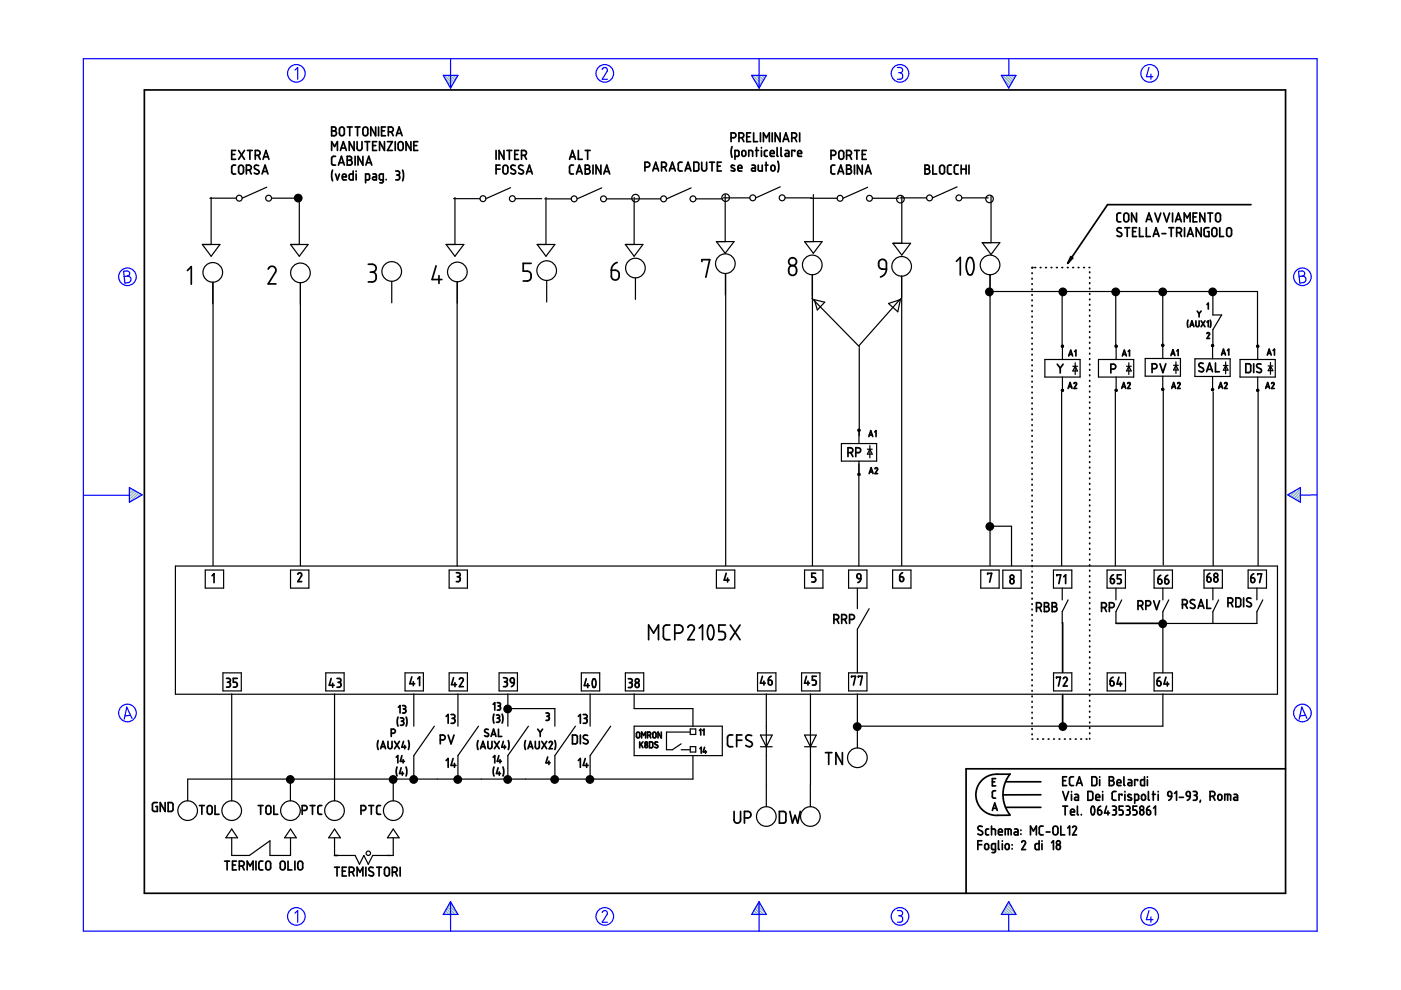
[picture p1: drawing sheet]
<svg xmlns="http://www.w3.org/2000/svg" width="297mm" height="210mm" viewBox="0 0 297 210" stroke-linecap="round" stroke-linejoin="round" font-family="sans-serif">
<g fill="none" stroke="#6c9" stroke-width=".25">
<path d="M94.2 16l1.8 1.8M94.5 16.8l1.3 1.4M94.8 16l1.5 1.4M95.3 18.3l.3 .3M95.5 16l1 1M96.1 16l.6 .6M96.7 16l.3 .2M159.6 16l1.8 1.8M159.9 16.8l1.3 1.4M160.3 16l1.4 1.4M160.7 18.3l.3 .3M160.9 16l1 1"/>
<path d="M161.5 16l.6 .6M162.1 16l.2 .2M212.6 16l1.8 1.8M212.8 16.8l1.3 1.4M213.2 16l1.4 1.4M213.7 18.3l.2 .3M213.8 16l1 1M214.4 16l.7 .6M215.1 16l.2 .2M27.5 103.4h-.1M27.9 103.6l-.5 .4M28.3 103.8l-.9 .9"/>
<path d="M28.7 104.1l-1.3 1.2M29 104.3l-1.6 1.6M29.4 104.5l-1.8 1.9M29.8 104.8l-.8 .8M273.4 104.7l-.3 .3M274.9 103.9l-1.4 1.3M275.7 103.6l-1.8 1.9M275.7 106.1l-.2 .3M275.7 105.5l-.6 .6M275.7 104.9l-1 1M275.7 104.2l-1.4 1.5M94 193.8v.1"/>
<path d="M94.2 193.5l.4 .4M94.4 193.1l.9 .8M94.7 192.7l1.2 1.2M94.9 192.3l1.6 1.6M95.1 191.9l1.9 1.9M95.4 191.5l.8 .8M159.4 193.8v.1M159.6 193.5l.4 .4M159.9 193.1l.8 .8M160.1 192.7l1.2 1.2M160.3 192.3l1.6 1.6M160.5 191.9l1.9 1.9"/>
<path d="M160.8 191.5l.8 .8M212.3 193.8v.1M212.6 193.5l.4 .4M212.8 193.1l.8 .8M213 192.7l1.2 1.2M213.2 192.3l1.6 1.6M213.5 191.9l1.8 1.9M213.7 191.5l.8 .8"/>
</g>
<g fill="none" stroke="#00f" stroke-width=".25">
<path d="M17.7 12.4h261.6v185h-261.6zM62.5 14.9l.6-.6v2.5M94 16h3.1l-1.6 2.7zM95.5 12.4v6.3M127.7 14.7l.5-.4 .5 .3v.5l-1 1.7h1.1M159.4 16h3.1l-1.6 2.7zM160.9 12.4v6.3M190.3 14.3h.7l.3 .3v.6l-.5 .2M190.5 15.4h.3M190.8 15.4l.5 .3v.7l-.3 .4h-.7M212.3 16h3.1l-1.5 2.7zM213.9 12.5v3.5"/>
<path d="M243.6 14.3l-.5 2h1.4M244 15.7v1.1M26.2 57.5l.9-.1 .3 .3 .1 .5-.5 .3 .5 .2 .3 .4-.1 .3-.3 .5-.9 .1zM27 58.5l-.7 .1M275.3 57.5l.9-.1 .3 .3 .1 .5-.5 .3 .5 .2 .3 .4-.1 .4-.2 .3-1 .2zM276.1 58.5l-.7 .1M17.8 105h9.6M27.4 103.4l2.7 1.5-2.7 1.6zM273 104.9l2.7-1.5v3.1zM279.3 104.9l-3.6 .1M27.7 151.7l-1.2 .1M28 152.3l-1.1-2.4-.6 2.6"/>
<path d="M276.8 151.7l-1.2 .1M277.1 152.3l-1.1-2.4-.6 2.6M62.5 193.6l.6-.5v2.4M95.5 191.2v6.2M95.5 191.2l1.6 2.7h-3.1zM127.7 193.5l.1-.3 .5-.1 .5 .4-.1 .4-1 1.6h1.1M160.9 191.2v6.2M160.9 191.2l1.6 2.7h-3.1zM190.3 193.1h.6l.4 .2v.5l-.5 .4M190.5 194.2h.3M190.8 194.2l.5 .3v.7l-.4 .3h-.6M213.9 193.9v3.5"/>
<path d="M213.9 191.2l1.5 2.7h-3.1zM243.6 193.1l-.5 1.9h1.4M244 194.4v1.1"/>
<circle cx="62.8" cy="15.6" r="1.87"/>
<circle cx="128.2" cy="15.6" r="1.87"/>
<circle cx="190.8" cy="15.6" r="1.87"/>
<circle cx="243.8" cy="15.6" r="1.87"/>
<circle cx="27" cy="58.7" r="1.87"/>
<circle cx="276.1" cy="58.7" r="1.87"/>
<circle cx="27" cy="151.2" r="1.87"/>
<circle cx="276.1" cy="151.2" r="1.87"/>
<circle cx="62.8" cy="194.3" r="1.87"/>
<circle cx="128.2" cy="194.3" r="1.87"/>
<circle cx="190.8" cy="194.3" r="1.87"/>
<circle cx="243.8" cy="194.3" r="1.87"/>
</g>
<g fill="none" stroke="#000" stroke-width=".25">
<path d="M56.6 39.7l-5.2 2.3M108.2 39.8l-5.2 2.3M127.6 39.8l-5.2 2.4M146.5 39.8l-5.2 2.4M165.4 39.6l-5.2 2.4M184 39.7l-5.3 2.3M202.9 39.6l-5.2 2.4M42.9 51.8h3.7l-1.8 2.5zM44.5 42h5.6M44.8 41.9v9.9M45.1 59.8v4.6M45.2 59.8v60.1"/>
<path d="M57.6 42h5.6M61.6 51.8h3.7l-1.8 2.5zM63.5 41.9v9.9M63.7 59.9v60M83.1 59.6v4.6M94.6 51.8h3.7l-1.8 2.5zM96.2 42.1h5.6M96.5 41.9v9.9M97 59.7l-.1 60.3M109.2 42.1h5.7M113.9 51.8h3.7l-1.8 2.5zM115.5 42.2h5.6"/>
<path d="M115.8 41.9v9.9M115.9 59.5v4.5M128.6 42.2h5.6M132.6 51.8h3.7l-1.8 2.5zM134.5 41.9v9.9M134.5 42.2h5.6M134.7 58.9v4.6M147.6 42.2h5.6M151.9 51.2h3.7l-1.8 2.5zM153.4 42h5.6M153.8 41.3v9.9M153.8 58v4.5"/>
<path d="M153.9 58v61.9M166.5 42h5.6M170.6 51.2h3.7l-1.9 2.5zM171.9 42h5.6M172.2 58.3v4.5M172.3 58.3v61.6M172.4 41.3v9.9M185 42h5.6M189.3 51.6h3.8l-1.9 2.5zM190.9 42h5.5M191.2 58.5v4.6M191.2 58.5v61.4"/>
<path d="M191.2 41.6v10M203.9 42h5.6M208.3 51.5h3.7l-1.9 2.5zM209.9 58.3v61.6M210.1 41.5v10M172.1 63.2l10.1 10.3M172.7 63.5l2.2 .6-1.6 1.6zM182.2 73.7v18.7M188.4 64.3l2.5-.8-.5 2.6zM191 63.3l-8.9 10M209.8 61.8h56.8v11.6M221.5 76.2h7.5v3.7h-7.5z"/>
<path d="M225.2 61.8v11.5M225.3 73.4v2.8M225.3 79.9v2.9M227.5 77.7h1M228 77.7l.5 1h-1zM228 76.9v2.5M232.9 76.2h7.5v3.7h-7.5zM236.6 61.8v11.5M236.6 73.4v2.8M236.6 79.9v2.9M238.8 77.7h1M239.3 76.9v2.5"/>
<path d="M239.3 77.7l.5 1h-1zM242.8 76h7.5v3.8h-7.5zM246.5 61.8v14.2M246.5 79.8v2.7M248.8 77.4h1M249.3 76.7v2.5M249.3 77.4l.5 1h-1zM253.3 76.1h7.5v3.7h-7.5zM257.1 73.3v2.8M257.1 79.8v2.8M257.2 61.8v5h1.8l-1.8 3.1v3.1M259.4 77.5h1"/>
<path d="M259.9 76.8v2.4M259.9 77.5l.5 1h-1zM262.9 76.2h7.5v3.7h-7.5zM266.7 73.4v2.8M266.7 79.9v2.9M268.9 77.6h1M269.4 76.9v2.5M269.4 77.6l.5 1h-1zM178.4 94h7.5v3.8h-7.5zM182.1 98.4v21.6M182.1 91.2v2.8M182.1 97.8v2.8"/>
<path d="M183.9 95.2h1M184.4 94.5v2.6M184.4 95.2l.5 1.1h-1zM225.1 83.1v36.8M236.5 83.1v36.8M246.6 82.5v37.3M257.2 83.1v36.8M266.7 83.1v36.8M209.9 111.6h4.6v8.4M43.5 120.9h3.9v3.8h-3.9zM61.6 120.9h3.9v3.8h-3.9zM95.2 120.9h3.9v3.8h-3.9z"/>
<path d="M151.9 120.9h3.9v3.8h-3.9zM170.6 120.9h3.9v3.8h-3.9zM179.9 120.9h3.9v3.8h-3.9zM181.8 124.7v4.4M184.3 129.1l-2.5 4.3v9.3M189.3 120.9h3.8v3.8h-3.8zM207.9 120.9h3.9v3.8h-3.9zM212.6 120.9h3.9v3.8h-3.9zM223.4 120.9h3.8v3.8h-3.8zM225.2 124.7v2.5M226.5 127.2l-1.3 2.5v2.5M234.7 120.9h3.9v3.8h-3.9z"/>
<path d="M236.6 124.7v2.5M237.8 127.2l-1.2 2.5v2.5M244.7 120.9h3.9v3.8h-3.9zM246.5 124.7v2.5M247.8 127.2l-1.3 2.5v13M255.3 120.9h3.9v3.8h-3.9zM257.2 124.7v2.5M258.4 127.2l-1.2 2.5v2.5M264.6 120.9h3.9v3.8h-3.9zM266.5 124.7v2.5M267.7 127.2l-1.2 2.5v2.5h-20M47.3 142.7h3.9v3.8h-3.9z"/>
<path d="M49.1 147.1v22.7M69.1 142.7h3.9v3.8h-3.9zM70.9 147.1v22.7M85.9 142.7h3.9v3.8h-3.9zM87.7 147.1v6.9M92.1 154l-4.4 6.2v5M95.2 142.7h3.9v3.8h-3.9zM97.1 147.1v6.9M101.5 154l-4.4 6.2v5M105.8 142.7h3.9v3.8h-3.9zM107.7 150.2h9.9v3.8M107.7 147.1v6.9"/>
<path d="M112 154l-4.3 6.2v5M122 154l-4.4 6.2v5M123.3 142.7h3.8v3.8h-3.8zM125.1 147.1v6.9M129.5 154l-4.4 6.2v5M132.6 142.7h3.9v3.8h-3.9zM134.5 147.1v3.1h12.4v3.8M134.5 154h18.6v6.2h-18.6zM144.4 159h1.9M146.3 155.2h-5v3.8h1.3l1.8-1.3M146.3 158.3h1.2v1.1h-1.2zM146.3 154.6h1.2v1.1h-1.2z"/>
<path d="M160.6 142.7h3.9v3.8h-3.9zM161.2 155.9h2.5l-1.2 2.4zM161.2 158.3h2.5M162.5 147.1v23.9M169.9 142.7h3.9v3.8h-3.9zM170.6 155.9h2.5l-1.3 2.4zM170.6 158.3h2.5M171.8 147.1v19.3M179.9 142.7h3.9v3.8h-3.9zM181.8 147.1v11.5M223.4 142.7h3.8v3.8h-3.8zM234.7 142.7h3.9v3.8h-3.9z"/>
<path d="M244.7 142.7h3.9v3.8h-3.9zM246.5 147.1v6.9h-64.7M270.8 147.1v-27.1h-233.6v27.2h233.6M39.8 165.2v4.6M49.1 177.6v3.8h3.8l4.3-3.1v3.1h4.4v-3.8M49.1 175.8l1.3 1.8h-2.5zM61.6 165.2v4.6M61.6 175.8l1.2 1.8h-2.5zM70.9 177.6v3.8M70.9 175.8l1.3 1.8h-2.5zM83.4 165.2v4.6M83.4 177.6v3.8h-4.4l-.9 1.8-.9-1.8-1 1.8-.9-1.8h-3.8"/>
<path d="M83.4 175.8l1.2 1.8h-2.5zM146.9 160.2v5h-107.1M171.8 166.5v4.5"/>
<circle cx="45.1" cy="57.8" r="2.08"/>
<circle cx="50.7" cy="42" r=".62"/>
<circle cx="56.9" cy="42" r=".62"/>
<circle cx="63.2" cy="42" r=".8"/>
<circle cx="63.7" cy="57.9" r="2.08"/>
<circle cx="83.1" cy="57.6" r="2.08"/>
<circle cx="97" cy="57.7" r="2.08"/>
<circle cx="102.4" cy="42.1" r=".62"/>
<circle cx="108.6" cy="42.1" r=".62"/>
<circle cx="115.9" cy="57.4" r="2.08"/>
<circle cx="121.7" cy="42.2" r=".62"/>
<circle cx="128" cy="42.2" r=".62"/>
<circle cx="134.7" cy="56.8" r="2.08"/>
<circle cx="134.7" cy="42" r=".8"/>
<circle cx="140.7" cy="42.2" r=".62"/>
<circle cx="146.9" cy="42.2" r=".62"/>
<circle cx="153.8" cy="55.9" r="2.08"/>
<circle cx="153.9" cy="41.9" r=".8"/>
<circle cx="159.6" cy="41.9" r=".62"/>
<circle cx="165.8" cy="41.9" r=".62"/>
<circle cx="172.2" cy="56.2" r="2.08"/>
<circle cx="178.1" cy="42" r=".62"/>
<circle cx="184.3" cy="42" r=".62"/>
<circle cx="190.9" cy="42.2" r=".8"/>
<circle cx="191.2" cy="56.5" r="2.08"/>
<circle cx="197.1" cy="42" r=".62"/>
<circle cx="203.3" cy="42" r=".62"/>
<circle cx="209.8" cy="42.2" r=".8"/>
<circle cx="209.9" cy="56.2" r="2.08"/>
<circle cx="209.8" cy="61.9" r=".8"/>
<circle cx="225.3" cy="61.9" r=".8"/>
<circle cx="236.6" cy="61.9" r=".8"/>
<circle cx="246.5" cy="61.9" r=".8"/>
<circle cx="257.1" cy="61.9" r=".8"/>
<circle cx="209.9" cy="111.6" r=".8"/>
<circle cx="246.5" cy="132.3" r=".8"/>
<circle cx="107.6" cy="150.3" r=".8"/>
<circle cx="181.7" cy="154.1" r=".8"/>
<circle cx="225.3" cy="154.1" r=".8"/>
<circle cx="39.8" cy="171.9" r="2.08"/>
<circle cx="49.1" cy="171.9" r="2.08"/>
<circle cx="61.6" cy="165.3" r=".8"/>
<circle cx="61.6" cy="171.9" r="2.08"/>
<circle cx="70.9" cy="171.9" r="2.08"/>
<circle cx="83.3" cy="165.3" r=".8"/>
<circle cx="83.4" cy="171.9" r="2.08"/>
<circle cx="87.7" cy="165.3" r=".8"/>
<circle cx="97" cy="165.3" r=".8"/>
<circle cx="107.6" cy="165.3" r=".8"/>
<circle cx="117.6" cy="165.3" r=".8"/>
<circle cx="125.1" cy="165.3" r=".8"/>
<circle cx="162.5" cy="173.1" r="2.08"/>
<circle cx="171.8" cy="173.1" r="2.08"/>
<circle cx="181.8" cy="160.7" r="2.08"/>
<circle cx="78.1" cy="180.9" r=".47"/>
</g>
<g fill="#000">
<circle cx="63.2" cy="42" r=".8"/>
<circle cx="209.8" cy="61.9" r=".8"/>
<circle cx="225.3" cy="61.9" r=".8"/>
<circle cx="236.5" cy="61.9" r=".8"/>
<circle cx="246.5" cy="61.9" r=".8"/>
<circle cx="257.1" cy="61.9" r=".8"/>
<circle cx="209.8" cy="111.6" r=".8"/>
<circle cx="246.5" cy="132.2" r=".8"/>
<circle cx="107.6" cy="150.3" r=".8"/>
<circle cx="181.7" cy="154.1" r=".8"/>
<circle cx="225.3" cy="154.1" r=".8"/>
<circle cx="61.5" cy="165.2" r=".8"/>
<circle cx="83.3" cy="165.2" r=".8"/>
<circle cx="87.7" cy="165.2" r=".8"/>
<circle cx="97" cy="165.2" r=".8"/>
<circle cx="107.6" cy="165.2" r=".8"/>
<circle cx="117.6" cy="165.2" r=".8"/>
<circle cx="125.1" cy="165.2" r=".8"/>
</g>
<g fill="none" stroke="#000" stroke-width=".36">
<path d="M30.6 19.1h242v170.3h-242zM49.1 32.7h.7M50 35h-.6l-.3 .4 .1 1.3 .2 .2h.6M50 31.9h-.9v1.9h.9M50.6 31.9l1.2 1.9M50.8 35.1l.4-.1 .4 .4v1l-.3 .5-.5-.1-.2-.3v-1.1zM51.8 31.9l-1.2 1.9M52.2 36.1l.9-.2 .2-.5-.2-.3-.9-.1v1.9M52.5 31.9h1M52.9 36l.4 .9M53 31.9v1.9M54.1 32.9l.9-.1 .2-.4-.1-.3-.3-.2h-.7v1.9"/>
<path d="M54.7 32.9l.5 .9M54.8 35.1l-.6-.1-.3 .5 1 .7v.5l-.3 .2-.7-.2M55.6 36.9l.6-1.9 .6 1.9M55.7 36.4h.9M55.8 33.8l.6-1.9 .6 1.9M55.9 33.3h1M70.3 26.9h.7l.2 .3v.4l-.4 .1 .4 .2 .2 .4-.2 .3-.2 .2h-.7zM70.3 27.7h.5M70.3 31.9v-1.9l.6 1.1 .6-1.1v1.9M70.5 36.1l-.2 .8 .2 1.4M71.1 33.1l-.5 .1-.3 .3v1.3l.3 .2h.5M71.1 36.9l.4 1.2 .5-1.2"/>
<path d="M71.8 35l.6-1.9 .6 1.9M71.9 34.5h.9M72.1 27.1l.5-.2 .4 .4v1.1l-.4 .4-.3-.1-.3-.3v-1zM72.2 31.9l.6-1.9 .6 1.9M72.3 31.4h1M72.6 37.5h.8l-.1-.5h-.6l-.1 .8 .2 .3h.6M73.6 33.1l.7 .1 .2 .2v.4l-.4 .2 .5 .3 .1 .3-.3 .4h-.8zM73.6 26.9h1.1M73.6 34h.5M74.1 26.9v1.9M74.9 36.3v1.8h-.7l-.1-1 .2-.2h.6M75.1 30v1.9l-1.1-1.9v1.9"/>
<path d="M75.3 26.9h1M75.3 33.1v1.9M75.5 36.3v.1M75.5 36.9v1.2M75.7 30v1.5l.4 .4 .4-.1 .2-.3 .1-1.5M75.8 26.9v1.9M76.9 33.1v1.9l-1-1.9v1.9M77.1 27.1l.5-.2 .4 .4v1.2l-.4 .3-.4-.1-.2-.3-.1-1zM77.4 30h1M77.5 38.1h.5l.3-.1 .1-.8-.2-.3h-.7v1.9M77.6 35l.6-1.9 .6 1.9M77.7 34.5h1"/>
<path d="M77.9 30v1.9M79 30.9h.7M79.1 36.9h.5l.2 .2v1h-.5a.32 .32 0 0 1-.3-.3 .32 .32 0 0 1 .3-.3h.5M79.7 26.9v1.9l-1.1-1.9v1.9M79.9 30h-.9v1.9h.9M80.3 26.9v1.9M80.9 27.7h.6M81.3 38.1h-.7l-.2-.2v-.8l.2-.2h.7v1.6l-.2 .2-.6 .1M81.5 30v1.9l-1-1.9v1.9M81.7 26.9h-.8v1.9h.8M81.9 38v.1M82.1 30h1.1l-1.1 1.9h1.1"/>
<path d="M82.3 28l.9-.1 .2-.3-.1-.5-.4-.2h-.6v1.9M83 28l.4 .8M83.8 30v1.9M83.9 36.3h.5l.3 .2v.3l-.4 .3M84 28.8l.6-1.9 .7 1.9M84.1 37.1h.2M84.2 28.3h.9M84.3 37.1l.4 .2v.5l-.3 .3h-.5M84.6 30.2l.4-.2 .4 .4v1.1l-.3 .4-.5-.1-.2-.3v-.9zM85.4 36.1l.2 .8-.2 1.4M87.1 30v1.9l-1-1.9v1.9M87.7 30.9h.7"/>
<path d="M88.6 30h-.9v1.9h.9M105.2 31.9v1.9M105.2 35.9h.8M106 35h-.8v1.9M106.8 35.1l.5-.1 .4 .4v1l-.4 .5-.4-.1-.2-.3-.1-1.1zM106.8 31.9v1.9l-1-1.9v1.9M107.5 31.9h1M108 31.9v1.9M109.1 32.7h.6M109.2 35.1l-.6-.1-.3 .5 .1 .3 .8 .4 .1 .5-.3 .2-.7-.2M110 31.9h-.9v1.9h.9M110.6 32.9l.9-.1 .1-.3-.1-.4-.2-.2h-.7v1.9"/>
<path d="M110.9 35.1l-.6-.1-.3 .5 .1 .2 .8 .5 .1 .5-.4 .2-.6-.2M111.2 32.9l.4 .9M111.6 36.9l.6-1.9 .7 1.9M111.8 36.4h.9M120.8 33.8l.6-1.9 .6 1.9M120.9 33.3h.9M121.6 35h-.5l-.3 .3v1.4l.2 .2h.6M122.2 36.9l.6-1.9 .6 1.9M122.4 36.4h.9M122.6 31.9v1.9h.8M124.1 35h.6l.3 .3-.1 .4-.3 .2 .3 .1 .2 .3-.1 .4-.2 .2h-.7zM124.1 31.9h1"/>
<path d="M124.1 35.9h.5M124.6 31.9v1.9M125.7 35v1.9M127.4 35v1.9l-1-1.9v1.9M128 36.9l.7-1.9 .6 1.9M128.2 36.4h.9M136.7 35.4l.9-.1 .2-.3-.2-.5-.9-.1v1.9M138.4 36.3l.6-1.9 .6 1.9M138.6 35.8h.9M140.3 35.4h.6l.3-.2 .1-.4-.2-.3-.8-.1v1.9M140.9 35.4l.4 .9M141.9 36.3l.7-1.9 .6 1.9"/>
<path d="M142.1 35.8h.9M144.6 34.4h-.5l-.3 .3v1.3l.3 .3h.5M145.2 36.3l.7-1.9 .6 1.9M145.4 35.8h.9M147.1 34.4h.8l.2 .3v1.2l-.2 .3-.8 .1zM148.8 34.4v1.4l.4 .5 .3-.1 .3-.3v-1.5M150.4 34.4h1.1M151 34.4v1.9M152.1 35.2h.6M152.9 34.4h-.8v1.9h.8M155 29.2h.6l.3-.2 .1-.4-.2-.3-.8-.1v1.8M155.2 31.1l-.2 .9 .2 1.4"/>
<path d="M155.7 35.1l-.3-.1a.27 .27 0 0 0-.4 .1 .27 .27 0 0 0 .2 .4l.5 .3a.33 .33 0 0 1 0 .5 .33 .33 0 0 1-.5-.1h-.2M155.8 33.1h.6l.3-.1v-.8l-.2-.3h-.7v1.9M156.5 35.6h.8l-.2-.5-.3-.1-.3 .2v.8l.2 .3h.6M156.7 29.2l.8-.1 .2-.4-.1-.4-.3-.1h-.6v1.8M157.3 29.2l.4 .8M157.4 32l.3-.1 .4 .3v.7l-.3 .2h-.3l-.2-.3zM158.3 29h.6M158.7 33.1v-1.2l.8 .1 .1 1.1M159.2 28.2h-.9v1.8h.9M159.4 35h.5l.2 .3v1h-.5a.31 .31 0 0 1-.3-.3 .31 .31 0 0 1 .3-.4h.5M159.8 28.2v1.8h.8M160.2 31.9h.6"/>
<path d="M160.4 31.3v1.8M160.8 35v1l.2 .3h.6v-1.3M161.2 28.2v1.8M161.4 31.3v.1M161.4 31.9v1.2M161.9 30v-1.8l.6 1 .6-1v1.8M162.2 35h.6M162.4 34.4v1.9M162.7 31.9h-.5l-.1 .2v.9l.6 .1M163.3 32.5h.8l-.1-.5-.3-.1-.3 .1-.1 .9 .2 .2h.6M163.6 35.1h.5l.2 .2v.7l-.3 .3-.5-.3zM163.7 28.2v1.8"/>
<path d="M164.8 31.3v1.7l.2 .1M164.9 34.2l.2 .8-.2 1.5M165.4 28.2v1.8l-1.1-1.8v1.8M165.6 31.3v1.6l.2 .2M166 30l.6-1.8 .7 1.8M166.2 29.5h.9M166.5 31.9h.5l.3 .3v.9h-.6a.31 .31 0 0 1-.3-.3 .31 .31 0 0 1 .3-.3h.6M167.9 29.2l.8-.1 .2-.3-.1-.4-.3-.2h-.6v1.8M168.5 29.2l.4 .8M168.5 32.1v-.2h-.6v1.2M169.1 32.5h.8l-.1-.5-.3-.1-.3 .2-.1 .8 .2 .2h.6M169.5 28.2v1.8"/>
<path d="M176.2 32.9l.9-.1 .1-.4-.1-.3-.3-.2h-.6v1.9M177 35h-.5l-.3 .3v1.4l.2 .2h.6M177.6 36.9l.7-1.9 .6 1.9M177.8 36.4h.9M178 32l.5-.1 .4 .4v1.1l-.4 .4-.4-.1-.2-.3-.1-1zM179.5 32.9l.9-.1 .2-.4-.2-.3-.2-.2h-.7v1.9M179.5 35h.6l.3 .3v.4l-.4 .2 .4 .1 .1 .3v.3l-.3 .3h-.7zM179.5 35.9h.5M180.1 32.9l.5 .9M181.2 31.9h1M181.2 35v1.9M181.7 31.9v1.9"/>
<path d="M182.8 32.7h.7M182.8 35v1.9l-1-1.9v1.9M183.5 36.9l.6-1.9 .6 1.9M183.6 36.4h.9M183.7 31.9h-.9v1.9h.9M196.1 35h.6l.3 .3-.1 .4-.3 .2h.3l.2 .4v.3l-.3 .3h-.7zM196.1 35.9h.5M197.8 35v1.9h.8M199.3 35.2l.6-.2 .4 .4v1.1l-.4 .4h-.4l-.2-.3-.1-1.1zM201.7 35h-.5l-.3 .3v1.4l.3 .2h.5M203.2 35h-.6l-.3 .4 .1 1.3 .2 .2h.6M203.8 35.9h1"/>
<path d="M203.8 35v1.9M204.8 35v1.9M205.4 35v1.9M39.7 57.4l.9-.9v3.8M56.9 57.1l.2-.5 .7-.1 .5 .2 .2 .5-.1 .5-1.5 2.5h1.6M78.1 56h1l.5 .4 .2 .4-.1 .4-.4 .4-.4 .1M78.5 57.7h.4M78.9 57.7l.5 .1 .3 .4v1.1l-.6 .5h-1M92.5 56.4l-.9 2.9h2.1M93.1 58.4v1.7M112.6 55.8h-1.7v1.7l1.2 .1 .5 .6v.7l-.2 .5-.4 .2h-1.1M129.6 57.3h1l.5 .3 .2 1.1-.4 .5-.6 .2-.5-.3-.2-.4z"/>
<path d="M130.9 55.6l-.9 .6-.3 .6-.1 .5M148.8 55.5v-.4h1.7l-.9 3.7M167.4 56.6l.7-.3 .7 .4 .1 .9-.3 .6-.7 .2-.5-.4-.2-1zM186.6 55.2l.6-.2 .5 .3 .2 .4v1.4l-1-.1-.4-.2-.2-.5v-.7zM187.9 57.1l-.3 1-.9 .6M202.8 55.4l.8-.8v3.7M205.3 54.8l.3-.2 .5 .2 .4 1.3-.1 1.4-.3 .6-.3 .2-.5-.2-.4-1.1v-1.1zM218.8 56.7v.2M218.8 57.8v.2M218.8 59v.2M219.4 56.7h.2M220.6 56.7h.1"/>
<path d="M221.7 56.7h.1M222.9 56.7h.1M224 56.7h.2M225.1 56.7h.2M226.3 56.7h.2M227.5 56.7h.1M228.6 56.7h.1M229.8 56.7h.1M230.9 56.7h.1M231 57.7v.1M231 58.8v.1M231 59.9v.2"/>
<path d="M237.6 45.2h-.4l-.4 .3 .1 1.3 .2 .2h.5M237.7 48.4l-.6-.1-.3 .5 .2 .2 .7 .4 .1 .5-.2 .2-.8-.1M238.4 45.4l.4-.2 .5 .3v1.1l-.3 .4h-.5l-.2-.3zM238.5 48.3h1M239 48.3v1.8M240.1 49.1h.6M241 45.2v1.8l-1.1-1.8v1.8M241 48.3h-.9v1.8h.9M241.6 48.3v1.8h.8M243 47l.6-1.8 .6 1.8M243 48.3v1.8h.9M243.2 46.5h.9"/>
<path d="M244.5 50.1l.6-1.8 .6 1.8M244.7 49.6h.9M244.9 45.2l.6 1.8 .6-1.8M246.4 49.5h.8M246.7 45.2l.7 1.8 .6-1.8M247.8 48.3h1.1M248.3 48.3v1.8M248.6 45.2v1.8M249.2 47l.7-1.8 .6 1.8M249.4 46.5h.9M249.5 49.3l.9-.1 .1-.3-.1-.4-.3-.2h-.6v1.8M250.1 49.3l.4 .8"/>
<path d="M251.1 47v-1.8l.6 1 .6-1v1.8M251.1 48.3v1.8M251.8 50.1l.6-1.8 .6 1.8M251.9 49.6h.9M253 46h.6M253.8 45.2h-.8v1.8h.8M254.7 48.3v1.8l-1.1-1.8v1.8M255.4 45.2v1.8l-1-1.8v1.8M256.1 45.2h1M256.3 48.3h-.7l-.3 .3v1.2l.2 .3h.8v-1h-.3M256.6 45.2v1.8M257.1 48.5l.4-.2 .4 .3 .1 1.1-.3 .4h-.4l-.3-.3-.1-1z"/>
<path d="M257.9 45.3l.6-.1 .3 .4v1l-.4 .4h-.3l-.4-.3v-1.1zM258.6 48.3v1.8h.8M260.2 48.4l.4-.1 .5 .3v1.2l-.3 .3h-.5l-.2-.3v-1.1zM265.2 43.4h-30.4l-8.4 12.4M218.8 60.2v.1M218.8 61.3v.1M218.8 62.5v.1M218.8 63.6v.2M218.8 64.7v.2M218.8 65.9v.2M218.8 67.1v.1M218.8 68.2v.1"/>
<path d="M218.8 69.4v.1M218.8 70.5v.2M218.8 71.6v.2M218.8 72.8v.2M218.8 74v.1M218.8 75.1v.1M218.8 76.3v.1M218.8 77.4v.2M218.8 78.5v.2M218.8 79.7v.2M224.2 77.2l.6 .8M224.8 78v1.1"/>
<path d="M225.4 77.2l-.6 .8M226.6 75.5l.4-1.2 .4 1.2M226.7 75.1h.6M227.8 74.5l.3-.2v1.2M231 61.1v.2M231 62.3v.1M231 63.4v.2M231 64.6v.1M231 65.7v.1M231 66.9v.1M231 68v.2M231 69.2v.1"/>
<path d="M231 70.3v.2M231 71.5v.1M231 72.6v.1M231 73.8v.1M231 74.9v.2M231 76.1v.1M231 77.2v.2M231 78.4v.1M231 79.5v.2M235.5 78.3h.6l.4-.2 .1-.4-.2-.4-.9-.1v1.9M238 75.5l.4-1.2 .4 1.2M238.1 75.1h.6"/>
<path d="M239.2 74.5l.3-.2v1.2M244.3 78.2l.8-.1 .2-.3-.1-.5-.3-.2h-.6v1.9M245.9 77.1l.6 1.9 .7-1.9M248.3 75.4l.4-1.3 .4 1.3M248.4 75h.6M249.5 74.4l.3-.3v1.3M251.9 67.9l-.1 .5 .1 1M252.3 69.3l.4-1.3 .4 1.3M252.4 68.9h.6M253.6 68v1a.34 .34 0 0 0 .3 .3 .34 .34 0 0 0 .3-.4v-.9M253.8 66l.4 .5M254.2 66.5v.7"/>
<path d="M254.7 66l-.5 .5M254.7 68l.8 1.3M255.1 77.1l-.6-.1-.3 .4 .1 .3 .8 .5v.5l-.5 .1-.4-.2M255.5 68l-.8 1.3M255.8 78.8l.7-1.8 .6 1.8M255.9 70.7a.28 .28 0 0 1 .4-.2 .28 .28 0 0 1 .1 .4l-.5 .9h.6M255.9 64.6l.3-.3v1.2M255.9 68.3l.3-.3v1.3M256 78.3h.9M256.6 67.9l.1 .6-.1 .9M257.7 77v1.8h.8M259 75.3l.4-1.3 .4 1.3"/>
<path d="M259.1 74.9h.6M260.2 74.3l.3-.3v1.3M264.1 77.1h.8l.3 .3v1.3l-.3 .3h-.8zM265.8 77.1v1.9M267.4 77.2h-.8l-.2 .4 .2 .3 .8 .4v.5l-.5 .2-.5-.2M268.7 75.3l.4-1.3 .4 1.3M268.8 74.9h.6M269.9 74.3l.3-.3v1.3M179.8 96l.9-.2 .1-.3-.1-.4-.9-.2v1.9M180.4 96l.4 .8M181.4 96l1-.2 .1-.3-.1-.4-.3-.1-.7-.1v1.9M184.2 92.6l.4-1.3 .4 1.3"/>
<path d="M184.3 92.2h.6M185.5 91.6l.2-.3v1.3M185.5 99.4a.28 .28 0 0 1 .4-.2 .28 .28 0 0 1 .1 .4l-.5 .8h.6M218.8 80.9v.1M218.8 82v.1M218.8 83.2v.1M218.8 84.3v.2M218.8 85.4v.2M218.8 86.6v.2M218.8 87.8v.1M218.8 88.9v.1M218.8 90.1v.1"/>
<path d="M218.8 91.2v.2M218.8 92.4v.1M218.8 93.5v.2M218.8 94.7v.1M218.8 95.8v.1M218.8 97v.1M218.8 98.1v.2M218.8 99.3v.1M226.5 82.4l.4-1.3 .4 1.3M226.6 82h.6M227.7 81.3a.27 .27 0 0 1 .4-.2 .27 .27 0 0 1 .1 .4l-.5 .9h.6M231 80.7v.1"/>
<path d="M231 81.8v.2M231 83v.1M231 84.1v.2M231 85.3v.1M231 86.4v.2M231 87.6v.1M231 88.7v.2M231 89.9v.1M231 91v.2M231 92.2v.1M231 93.3v.2M231 94.5v.1"/>
<path d="M231 95.6v.2M231 96.8v.1M231 97.9v.2M231 99.1v.1M237.8 82.4l.5-1.3 .4 1.3M238 82h.5M239.1 81.3a.28 .28 0 0 1 .3-.2 .28 .28 0 0 1 .2 .4l-.5 .9h.5M248.4 82.4l.4-1.3 .5 1.3M248.5 82h.6M249.7 81.3a.27 .27 0 0 1 .3-.2 .27 .27 0 0 1 .2 .4l-.5 .9h.5M258.4 82.4l.4-1.3 .4 1.3M258.5 82h.6"/>
<path d="M259.6 81.3a.28 .28 0 0 1 .4-.2 .28 .28 0 0 1 .2 .4l-.6 .9h.6M268.4 82.4l.4-1.3 .4 1.3M268.5 82h.6M269.6 81.3a.27 .27 0 0 1 .4-.2 .27 .27 0 0 1 .1 .4l-.5 .9h.6M184.3 100.4l.4-1.2 .4 1.2M184.4 100.1h.6M218.8 100.4v.2M218.8 101.6v.1M218.8 102.7v.2M218.8 103.9v.1M218.8 105v.2M218.8 106.2v.1"/>
<path d="M218.8 107.3v.2M218.8 108.5v.1M218.8 109.6v.2M218.8 110.8v.1M218.8 111.9v.2M218.8 113.1v.1M218.8 114.2v.2M218.8 115.4v.1M218.8 116.5v.2M218.8 117.7v.1M218.8 118.8v.2M218.8 120v.1"/>
<path d="M231 100.2v.2M231 101.4v.1M231 102.5v.2M231 103.7v.1M231 104.8v.2M231 106v.1M231 107.1v.2M231 108.3v.1M231 109.4v.2M231 110.6v.1M231 111.7v.2M231 112.9v.1"/>
<path d="M231 114v.2M231 115.2v.1M231 116.3v.2M231 117.5v.1M231 118.6v.2M231 119.8v.1M45 122.1l.4-.5v1.9M63.1 121.8l.4-.4 .4 .3v.3l-.8 1.3h.9M96.8 121.4l.5 .1 .3 .2-.1 .4-.3 .2M96.9 122.3h.3M97.2 122.3l.3 .2 .1 .5-.3 .3h-.5M137.5 135.6v-3.1l1.1 1.7 1-1.7v3.1"/>
<path d="M142 132.5h-.9l-.4 .6v2.2l.4 .3h.9M143.1 134.2h1l.5-.3 .2-.6-.3-.6-.4-.2h-1v3.1M145.8 133l.6-.5h.3l.4 .3 .1 .7-1.4 2.1h1.4M148.3 133.2l.6-.7v3.1M150.3 132.7l.3-.2 .4 .2 .3 .9v1.3l-.3 .6-.3 .1-.4-.1-.3-1v-1zM153.8 132.5h-1.4v1.4l1.1 .1 .3 .5v.7l-.3 .3-1.1 .1M154 121.5l-.5 1.5h1.1M154.3 122.6v.8M154.8 132.5l2.1 3.1M156.9 132.5l-2.1 3.1M172.9 121.5h-.8v.9h.6l.2 .3-.1 .6-.7 .1M176.8 131.3l.9-.1 .1-.3-.1-.4-.9-.2v1.9"/>
<path d="M177.4 131.3l.4 .9M178.5 131.3l.9-.1 .1-.2-.1-.5-.4-.2h-.5v1.9M179.1 131.3l.4 .9M180.1 131.3l.9-.1 .2-.3-.2-.4-.9-.2v1.9M181.8 121.8l.4-.2 .2 .2 .1 .9h-.5l-.2-.2zM182.5 122.7l-.1 .4-.5 .4M190.8 122.3h.5l.3 .2v.5l-.2 .3h-.3l-.3-.2zM191.4 121.4l-.5 .4-.1 .5M209.4 121.8v-.2h.8l-.4 1.8M214.2 122.9l.4-.2 .3 .3 .1 .4-.2 .3-.3 .1-.3-.1zM218.8 121.1v.2M218.8 122.3v.1"/>
<path d="M218.8 123.4v.2M218.8 124.6v.1M218.8 125.7v.2M218.8 126.9v.1M218.8 128v.2M218.8 129.2v.1M218.8 130.3v.2M218.8 131.5v.1M218.8 132.6v.2M218.8 133.8v.1M218.8 134.9v.2M218.8 136.1v.1"/>
<path d="M218.8 137.2v.2M218.8 138.4v.1M218.8 139.5v.2M219.8 128.8l.9-.1 .1-.3-.1-.4-.3-.2h-.6v1.9M220.4 128.8l.4 .9M221.4 127.8h.7l.2 .3v.4l-.4 .1 .3 .1 .3 .4-.1 .3-.3 .2-.7 .1zM221.4 128.6h.5M223.1 127.8h.6l.3 .3v.3l-.4 .2 .3 .1 .2 .3v.3l-.3 .3-.7 .1zM223.1 128.6h.5M224.1 122.1v-.2h.8l-.4 1.8M225.3 132v10.5M225.5 122.3l.4-.4v1.8"/>
<path d="M231 120.9v.2M231 122.1v.1M231 123.2v.2M231 124.4v.1M231 125.5v.2M231 126.7v.1M231 127.8v.2M231 129v.1M231 130.1v.2M231 131.3v.1M231 132.4v.2M231 133.6v.1"/>
<path d="M231 134.7v.2M231 135.9v.1M231 137v.2M231 138.2v.1M231 139.3v.2M233.6 128.8h.6l.3-.2 .1-.4-.2-.3-.8-.1v1.9M234.2 128.8l.4 .9M235.2 128.8l.9-.1 .1-.3v-.4l-.3-.2h-.7v1.9M235.4 122.7l.8 .2 .1 .5-.1 .2-.4 .1-.3-.1zM236.1 121.9l-.4 .2-.3 .6M236.7 132.2h9.9M237.7 121.9h-.8v.8h.5l.3 .3-.1 .7h-.7"/>
<path d="M241.3 128.4h.6l.3-.2 .1-.4-.2-.3-.8-.1v1.8M241.9 128.4l.4 .8M243 128.4l.8-.1 .2-.4-.1-.3-.3-.2h-.6v1.8M244.6 127.4l.6 1.8 .7-1.8M245.5 122.8h.5l.3 .2v.7l-.4 .1-.3-.2zM246.1 122l-.4 .3-.2 .5M247 122.8l.7 .1 .1 .6-.1 .2-.3 .1-.3-.1zM247.6 122l-.4 .2-.2 .6M250.7 128.2l.9-.2 .1-.3-.1-.4-.3-.2h-.6v1.9M251.3 128.2l.4 .8M253.3 127.2l-.7-.1-.3 .5 .2 .3 .8 .4v.5l-.5 .2-.5-.2M254 129l.6-1.9 .7 1.9"/>
<path d="M254.2 128.5h.9M255.9 127.1v1.9h.8M255.9 122.4h.6l.2 .2 .1 .5-.2 .2-.4 .1-.2-.1zM256.5 121.6l-.4 .3-.2 .5M257.5 122.5l.2-.1 .4 .1 .1 .3-.1 .5-.4 .1-.2-.1zM260.3 127.8l1-.1 .1-.5-.2-.3-.9-.1v1.9M261 127.8l.4 .9M262 126.8h.8l.2 .3 .1 1.1-.3 .4-.8 .1zM263.7 126.8v1.9M265.2 122.5l.8 .2v.5l-.2 .3-.5-.1zM265.2 126.9l-.6-.1-.3 .2v.3l.9 .6 .1 .6-.4 .2-.6-.3M265.8 121.7l-.4 .3-.2 .5"/>
<path d="M266.7 121.9v-.2h.8l-.4 1.8M48 143.8h.6l.2 .3-.1 .4-.3 .2M48.2 144.7h.2M48.4 144.7l.4 .2v.5l-.2 .3h-.6M50.3 143.8h-.8v.9h.5l.3 .4-.1 .5-.7 .1M70.2 143.8l-.4 1.5h1M70.5 144.9v.8M71.5 143.8l.5 .1 .2 .2v.4l-.3 .2M71.7 144.7h.2M71.9 144.7l.3 .1 .1 .6-.3 .3h-.5M80.2 157l-.2 .8 .2 1.1M80.7 158.7l.5-1.5 .5 1.5"/>
<path d="M80.9 158.3h.7M82.3 157.2v1.2l.3 .3h.3l.2-.3v-1.2M83 155.5l.7-.2 .1-.5-.3-.2h-.5v1.5M83.7 157.2l1 1.5M84.4 152l-.2 .7 .2 1.2M84.5 150l.3-.4v1.6M84.7 157.2l-1 1.5M84.9 152.2h.4a.35 .35 0 0 1 .3 .4 .35 .35 0 0 1-.3 .3M85.1 152.9h.2M85.3 152.9l.3 .2v.4l-.2 .2-.5 .1M85.3 149.6l.6 .1a.35 .35 0 0 1 .1 .4 .35 .35 0 0 1-.3 .2M85.5 150.3h.2"/>
<path d="M85.6 157.2l-.4 1.2h.9M85.7 150.3l.3 .2v.4l-.2 .3h-.5M85.8 158.1v.6M86.1 152l.2 .8-.2 1.1M86.6 157l.2 .8-.2 1.1M87.3 143.5l-.4 1.5h1M87.6 144.5v.9M88.6 143.9l.4-.4v1.9M93.3 156.9l.9-.1 .2-.3-.1-.4-.3-.2h-.7v1.8M94.6 151.9l.4-.4v1.9M95 155.9l.6 1.8 .7-1.8M95.6 151.5h.6l.2 .2v.4l-.3 .2"/>
<path d="M95.8 152.3h.3M96.1 152.3l.3 .2 .1 .5-.4 .4h-.5M96.2 143.7l-.5 1.5h1.1M96.5 144.8v.8M97.4 144l.4-.3 .3 .1 .1 .3-.8 1.5h.8M101.4 157l-.2 .9 .2 1M101.9 158.7l.5-1.5 .5 1.5M102 158.3h.8M103.4 157.2v1.2l.4 .3h.3l.2-.2v-1.3M103.5 154.7l-.5-.1a.34 .34 0 0 0-.3 .3 .34 .34 0 0 0 .2 .4l.6 .2a.43 .43 0 0 1-.2 .6 .43 .43 0 0 1-.6-.1M104.1 156.1l.5-1.5 .6 1.5M104.3 155.7h.7"/>
<path d="M104.6 149.3l.3-.3v1.6M104.7 151.4l-.1 .7 .1 1.2M104.8 157.2l1.1 1.5M105.3 151.6h.4a.35 .35 0 0 1 .2 .4 .35 .35 0 0 1-.3 .3M105.4 149h.5a.35 .35 0 0 1 .2 .4 .35 .35 0 0 1-.3 .3M105.4 152.3h.2M105.6 152.3l.3 .1v.5l-.2 .2h-.4M105.6 149.7h.2M105.7 154.6v1.5h.7M105.8 149.7l.3 .2v.5l-.7 .2M105.9 157.2l-1.1 1.5M106.5 151.4l.1 .7-.1 1.2"/>
<path d="M106.7 157.2l-.3 1.2h.9M106.7 143.7h.6l.2 .2v.4l-.3 .2M107 144.5h.2M107 158.1v.6M107.2 144.5l.3 .2 .1 .6-.3 .3h-.6M107.8 157l.1 .7-.1 1.2M108.3 143.9l.3-.2 .3 .1 .1 1-.7-.2zM109 144.8l-.1 .4-.5 .4M111.4 157l-.2 .8 .2 1.1M111.9 158.7l.6-1.5 .5 1.5M112.1 158.3h.7M113.5 157.2v1.2l.3 .3h.3l.2-.2v-1.3"/>
<path d="M114 154.6l.5 .7M114.5 155.3v.8M114.9 157.2l1 1.5M115 154.6l-.5 .7M115.8 151.2h.3a.35 .35 0 0 1 .4 .3 .35 .35 0 0 1-.4 .4M115.9 157.2l-1 1.5M116 151.9h.1M116.1 151.9l.3 .1 .1 .5-.2 .2h-.5M116.4 157.5a.34 .34 0 0 1 .5-.3 .34 .34 0 0 1 .2 .5l-.7 1h.7M117.6 157l.2 .8-.2 1.1M121.4 155.9h.7l.3 .2v1.3l-.3 .3h-.7zM122.6 151.9l.4-.4v1.9"/>
<path d="M123 155.9v1.8M123.7 151.5h.5l.2 .2v.4l-.3 .2M123.9 152.3h.2M124.1 152.3l.3 .2 .1 .5-.3 .4h-.5M124.3 143.9l-.4 1.5h1M124.6 156l-.7-.1-.2 .4 .1 .3 .8 .4v.5l-.4 .2-.5-.2M124.6 144.9v.9M125.8 144a.55 .55 0 0 1 .6 .7l-.2 .8a.34 .34 0 0 1-.4 .2 .34 .34 0 0 1-.2-.4l-.1-.6zM133.2 143.9h.6l.2 .3-.1 .4-.3 .1M133.4 144.7h.2M133.6 144.7l.4 .2v.6l-.3 .3h-.5M134.8 144.9l.2-.2 .4 .1 .1 .3-.1 .6-.4 .1-.3-.2z"/>
<path d="M135 155.3a.35 .35 0 0 1 .4-.1 .35 .35 0 0 1 .2 .4v.6a.34 .34 0 0 1-.4 .3 .34 .34 0 0 1-.3-.4zM135.6 157.3v1.2M135.9 157.8l.4 .7M136 156.5v-1.3l.5 .7 .4-.7v1.3M136.3 157.3l-.7 .8M137.3 155.9h.5a.35 .35 0 0 0 .2-.4 .35 .35 0 0 0-.4-.3h-.3v1.3M137.7 157.3h.5l.2 .2v.8l-.2 .2h-.5zM137.7 155.9l.3 .6M138.5 155.3a.35 .35 0 0 1 .4-.1 .35 .35 0 0 1 .2 .4v.5a.34 .34 0 0 1-.4 .4 .34 .34 0 0 1-.3-.4zM139.4 157.4l-.2-.1a.28 .28 0 0 0-.4 .2 .28 .28 0 0 0 .2 .3l.4 .2a.35 .35 0 0 1-.1 .5 .35 .35 0 0 1-.5-.1M140.2 155.2v1.3l-.7-1.3v1.3M148.3 154.9l.3-.3v1.3"/>
<path d="M148.4 158.7l.3-.2v1.2M149 154.9l.3-.3v1.3M149.4 158.5l-.3 .9h.7M149.6 159.2v.5M155.4 155.8l-.8 .1-.4 .4 .1 1.7 .4 .3h.7M156.2 157h1.1M157.3 155.8h-1.1v2.5M159.4 156l-.9-.1-.4 .5 .2 .4 1.1 .7v.6l-.6 .2-.7-.2M161.6 143.4l-.4 1.4h1.1M162 144.4v.8M162.9 144.2l.6 .1 .2 .1v.5l-.1 .3h-.4l-.2-.1zM163.5 143.4l-.4 .3-.2 .5"/>
<path d="M171 143.4l-.4 1.4h1M171.3 144.4v.8M173.1 143.4h-.9v.8l.6 .1 .3 .2-.2 .7h-.7M175 159.6h1.4M175.7 159.6v2.5M178.6 159.6v2.5l-1.4-2.5v2.5M180.6 143.6v-.2h.8l-.4 1.8M182 143.6v-.2h.8l-.4 1.8M218.8 156.7h.1M218.8 140.7v.1M218.8 141.8v.2M218.8 143v.1"/>
<path d="M218.8 144.1v.2M218.8 145.3v.1M218.8 146.4v.2M218.8 147.6v.1M218.8 148.7v.2M218.8 149.9v.1M218.8 151v.2M218.8 152.2v.1M218.8 153.3v.2M218.8 154.5v.1M218.8 155.6v.2M219.9 156.7h.2"/>
<path d="M221.1 156.7h.2M222.2 156.7h.2M223.4 156.7h.1M224 143.8v-.2h.8l-.4 1.9M224.6 156.7h.1M225.3 147.2v6.7M225.4 143.9l.5-.3 .4 .4-.9 1.5h.9M225.7 156.7h.1M226.8 156.7h.2M228 156.7h.2M229.2 156.7h.1M230.3 156.7h.1"/>
<path d="M231 140.5v.1M231 141.6v.2M231 142.8v.1M231 143.9v.2M231 145.1v.1M231 146.2v.2M231 147.4v.1M231 148.5v.2M231 149.7v.1M231 150.8v.2M231 152v.1M231 153.1v.2"/>
<path d="M231 154.3v.1M231 155.4v.2M231 156.6v.1M235.4 144.4l.7 .1 .1 .6-.2 .3-.5-.1zM236 143.6l-.5 .3-.1 .5M237.2 143.6l-.4 1.4h1.1M237.6 144.6v.9M245.3 144.4l.8 .1 .1 .5-.2 .3-.4 .1-.2-.1zM246 143.6l-.5 .3-.2 .5M247.2 143.6l-.4 1.4h1M247.5 144.6v.9M33.4 170.2h-.8l-.3 .3v1.2l.2 .3h.9v-1h-.4"/>
<path d="M35 170.2v1.8l-1-1.8v1.8M35.6 170.2h.8l.3 .3v1.2l-.3 .3h-.8zM42.3 170.8h1M42.8 170.8v1.9M44 171l.6-.2 .4 .3v1.1l-.4 .4h-.4l-.2-.3zM45.6 170.8v1.9h.8M54.7 170.8h1.1M55.3 170.8v1.9M56.5 170.9l.6-.1 .3 .4v1.1l-.3 .3h-.4l-.3-.3v-1zM58.1 170.8v1.9h.8M64.1 171.8h.6l.3-.2 .1-.4-.2-.3-.8-.1v1.9M65.7 170.8h1.1"/>
<path d="M66.3 170.8v1.9M68.2 170.8h-.6l-.2 .4 .1 1.3 .7 .2M76.5 171.8l.9-.1 .2-.5-.2-.3-.9-.1v1.9M78.2 170.8h1M78.7 170.8v1.9M80.7 170.8h-.6l-.2 .3v1.4l.8 .2M84 160.5l.3-.3v1.6M84.2 162.6l-.2 .7 .2 1.2M85 162.8l-.3 1.2h.9M85.2 160.2l-.3 1.2h.8M85.3 163.7v.7M85.5 161.1v.7"/>
<path d="M86.1 162.6l.2 .7-.2 1.2M94.6 161.2l.4-.4v1.9M96.1 160.8l-.5 1.5h1.1M96.4 161.9v.8M104.6 160.5l.3-.3v1.6M104.7 162.6l-.1 .7 .1 1.2M105.6 162.8l-.3 1.2h.8M105.8 160.2l-.4 1.2h.9M105.9 163.7v.7M106 161.1v.7M106.6 162.6l.2 .7-.2 1.2M116.1 160.5l-.3 1.2h.8"/>
<path d="M116.4 161.4v.7M122.6 161.2l.4-.4v1.9M124.1 160.8l-.4 1.5h1M124.4 161.9v.8M155.6 172v2l.2 .3 .4 .2h.4l.4-.4v-2.1M157.8 173.4h.8l.4-.2 .2-.4-.1-.5-.4-.3h-.9v2.5M165.2 172h1l.4 .3v1.8l-.3 .4h-1.1zM167.5 172l.5 2.5 .6-1.6 .5 1.6 .6-2.5M207.3 179.1h.9M208.2 178.3h-.9v1.8M208.3 175.3l-.7-.1-.3 .5 .9 .6 .1 .5-.5 .2-.5-.2M208.9 179l.4-.1 .3 .3v.6l-.3 .3h-.3l-.2-.3z"/>
<path d="M209.6 175.8h-.4l-.2 .3v.8l.6 .1M210.2 175.8l.8 .1 .1 1.1M210.2 175.2v1.8M210.4 165.8h.5M210.4 171.8l.5-1.5 .5 1.5M210.5 171.4h.8M211.1 167.7h-.5l-.2 .2v1.1l.3 .2h.4M211.1 165.1h-.7v1.5h.7M211.7 176.4h.8l-.2-.6h-.3l-.2 .1-.1 .9 .2 .2h.6M211.7 178.3v1.7l.2 .1M212.5 178.3v.1M212.5 178.9v1.2"/>
<path d="M213.1 177v-1.2l1.2 .1 .1 1.1M213.2 171.2h7.5M213.2 165.8h7.5M213.2 179l.4-.1 .4 .3v.6l-.3 .3h-.3l-.3-.3zM213.8 175.8v1.2M214.1 164.1h-3.1l-1.5 .4-1.5 1.1-.9 1.6-.2 1.1 .1 1.1 .3 .9 .5 .9 .9 .8 .8 .5 1.2 .3 .9 .1M214.1 172.8l-2.5 .1M214.2 164.1l-1.1 1.8-.4 2.1v1.2l.3 1.4 .6 1.3 .5 .9M214.6 179.1v.1M214.6 179.9v.1M215.1 175.8h.5l.2 .2v1h-.5a.31 .31 0 0 1-.3-.3 .31 .31 0 0 1 .3-.3h.5M216.5 176v.1"/>
<path d="M216.5 176.8v.1M216.6 178.6a.41 .41 0 0 1 .3-.3 .41 .41 0 0 1 .4 .1l.1 .4-.8 1.3h.8M218.5 177v-1.8l.6 1 .6-1v1.8M220.3 178.3v1.8h-.7l-.1-.3v-.8l.8-.1M220.7 168.5h-8M220.9 178.3v.1M220.9 178.9v1.2M221.2 175.2h-.6l-.3 .3 .1 1.3 .8 .2M221.8 176.4h.8M222.9 178.7l.5-.4v1.8M223.4 175.3l.5-.1 .4 .3v1.1l-.4 .4h-.3l-.3-.3-.1-1.1zM224.1 179.2l.4-.1 .3 .2v.5l-.1 .2-.4 .1-.3-.1z"/>
<path d="M224.9 175.2v1.8h.8M225.3 165.5h.6M225.3 167.8l.6 1.9 .7-1.9M225.3 170.9h1.1M225.8 170.9v1.9M226.1 164.7h-.8v1.9h.8M226.4 175.6l.4-.4v1.8M227 172.2h.8l-.2-.6-.2-.1-.3 .2-.1 .8 .1 .3h.7M227.2 167.8v.1M227.2 168.4v1.3M227.4 175.5l.3-.3h.2l.3 .3-.8 1.5h.8M227.6 164.7h-.6l-.2 .4v1.3l.8 .2"/>
<path d="M227.9 168.4h.5l.2 .3v1h-.5a.31 .31 0 0 1-.3-.3 .31 .31 0 0 1 .3-.3h.5M228.2 166.6l.7-1.9 .6 1.9M228.4 166h.9M228.4 170.9v1.7l.2 .2M229.3 172.7v.1M230.7 167.8h.7l.3 .3v1.3l-.2 .3h-.8zM231.5 164.7h.7l.3 .3v1.2l-.2 .3-.8 .1zM231.5 171a.55 .55 0 0 1 .6 .7l-.1 .8a.35 .35 0 0 1-.5 .2 .35 .35 0 0 1-.2-.4v-.6zM232.3 169.1h.9l-.2-.6-.6 .1-.1 .8 .3 .3h.6M232.7 171.7l.8 .2 .1 .5-.2 .3-.4 .1-.2-.2zM233.2 164.7v.1M233.2 165.3v1.3"/>
<path d="M233.4 170.9l-.4 .3-.3 .5M233.8 167.8v.1M233.8 168.4v1.3M234.6 170.9l-.4 1.5h1M234.9 172v.8M235.2 164.7h.7l.2 .3-.1 .4-.3 .1 .4 .2 .1 .3v.3l-.3 .2-.7 .1zM235.2 165.5h.5M235.9 170.9h.5l.3 .3-.1 .4-.3 .1M236.1 171.7h.2M236.3 171.7l.3 .3 .1 .5-.3 .3h-.5M236.6 167.8h-.5l-.3 .4 .1 1.3 .2 .2h.5M236.8 165.9h.9l-.2-.5-.3-.1-.3 .2-.1 .8 .3 .3h.6"/>
<path d="M237.9 168.6v-.2h-.6v1.3M238.1 170.9h-.8v.8l.6 .1 .2 .2-.1 .7-.7 .1M238.3 164.7v1.7l.2 .2M238.5 167.8v.1M238.5 168.4v1.3M238.8 170.9l.7 .2 .1 .3-.4 .3M239 171.7h.2M239.2 171.7l.3 .3 .1 .5-.3 .3h-.5M239.2 165.3h.5l.2 .2v1.1h-.5a.31 .31 0 0 1-.3-.3 .31 .31 0 0 1 .3-.4h.5M239.8 168.5l-.3-.1a.27 .27 0 0 0-.3 .2 .27 .27 0 0 0 .1 .3l.5 .3a.34 .34 0 0 1 0 .5 .34 .34 0 0 1-.5-.1h-.2M240.6 169.7l.7-.2 .1-.8-.1-.2-.7-.1v1.9M241 170.9h-.8v.8l.6 .1 .2 .3-.2 .6-.6 .1"/>
<path d="M241.2 165.5v-.2h-.6v1.3M241.8 171.9l.2-.2 .4 .2v.8h-.6l-.1-.3zM242.1 168.6l.4-.2 .3 .3v.7l-.2 .3h-.3l-.3-.3zM242.7 164.7v1.9l-.7-.1-.2-.2 .1-.9 .8-.1M243.1 171.7l.6 .1 .2 .2v.4l-.1 .3-.4 .1-.2-.2zM243.3 164.7v.1M243.3 165.3v1.3M243.5 167.8v1.7l.2 .2M243.7 170.9l-.4 .3-.2 .5M244.3 168.4h.6M244.5 167.8v1.9M244.6 171.3l.4-.4v1.9"/>
<path d="M245.6 167.8v.1M245.6 168.4v1.3M247.7 167.9h.6l.1 .9-.8-.1v-.6zM248.4 168.8l-.2 .6-.4 .3M249 168.2l.4-.4v1.9M250.1 169.1h.8M251.7 167.9l.3-.1 .3 .2v.8l-.6-.1-.2-.2zM252.3 168.8l-.1 .6-.5 .3M253 167.8h.6l.2 .3-.1 .4-.3 .1M253.2 168.6h.2M253.4 168.6l.3 .2 .1 .6-.2 .3h-.6M254.5 169.7l-.1 .4"/>
<path d="M256.6 168.8h.6l.3-.1 .1-.4-.2-.4-.8-.1v1.9M257.2 168.8l.4 .9M258.3 168.6l.4-.2 .3 .3v.7l-.2 .3h-.3l-.3-.3zM259.7 169.7v-1.3l1.1 .1 .1 1.2M260.3 168.4v1.3M261.6 168.4h.6l.2 .3v1h-.5a.31 .31 0 0 1-.4-.3 .31 .31 0 0 1 .4-.3h.5M272.6 163h-67.8v26.4M47.6 182.6h1.1M48.2 182.6v1.8M49.3 183.4h.6M50.1 182.6h-.8v1.8h.8M50.7 183.6h.7l.3-.2 .1-.4-.2-.3-.9-.1v1.8"/>
<path d="M51.4 183.6l.4 .8M52.4 184.4v-1.8l.6 1 .7-1v1.8M54.3 182.6v1.8M55.7 182.6h-.6l-.2 .4 .1 1.3 .2 .1h.5M56.4 182.8l.6-.2 .4 .3v1.1l-.4 .4h-.4l-.2-.3zM59.5 182.8l.5-.2 .4 .3 .1 1.1-.4 .4h-.4l-.3-.3zM61.1 182.6v1.8h.8M62.5 182.6v1.8M63.3 182.7l.5-.1 .4 .4v1l-.4 .4h-.3l-.3-.3-.1-1.1zM70.9 183.9h1.1M70.9 181.4h.6M71.5 183.9v1.8"/>
<path d="M72.6 184.7h.6M73.4 183.9h-.8v1.8h.8M74 184.9l.9-.1 .2-.3-.1-.4-.3-.2h-.7v1.8M74.7 184.9l.4 .8M75.7 185.7v-1.8l.6 1 .6-1v1.8M77.6 183.9v1.8M79.1 184l-.7-.1-.2 .4 .2 .3 .7 .5 .1 .4-.5 .2-.5-.2M79.9 183.9h1M80.4 183.9v1.8M81.7 184l.4-.1 .4 .3v1.1l-.3 .4-.5-.1-.2-.2v-1.1zM83.2 184.9h.5l.4-.2 .1-.3-.2-.4-.8-.1v1.8M83.8 184.9l.4 .8"/>
<path d="M84.8 183.9v1.8M211.1 180.1l-.8-.1-.1-.9 .2-.2h.7v1.6l-.3 .2-.5 .1"/>
<circle cx="168" cy="55.5" r=".82"/>
<circle cx="214.6" cy="122.3" r=".41"/>
<circle cx="257.8" cy="122" r=".42"/>
<circle cx="135.1" cy="144.3" r=".41"/>
<circle cx="137" cy="158.2" r=".32"/>
<circle cx="137" cy="157.6" r=".27"/>
<circle cx="224.4" cy="178.7" r=".41"/>
<circle cx="242.1" cy="171.3" r=".41"/>
</g>
<g fill="none" stroke="#000" stroke-width=".7">
<path d="M225.3 73.4h-.1M236.6 73.4h.1M246.5 73.2h.1M257.1 73.3h.1M266.7 73.4h-.1M182.1 91.2h.1M225.2 82.8h.1M236.6 82.8h.1M246.5 82.5h.1M246.5 82.5v.1M257.1 82.6h.1M266.6 82.8h.1"/>
<path d="M182.1 100.6h.1"/>
</g>
<path d="M227 54.4l.5 .3-1.1 1.1z" fill="#000" stroke="#000" stroke-width=".36"/>
<circle cx="218.8" cy="56.7" r=".18" fill="#000"/>
</svg>
